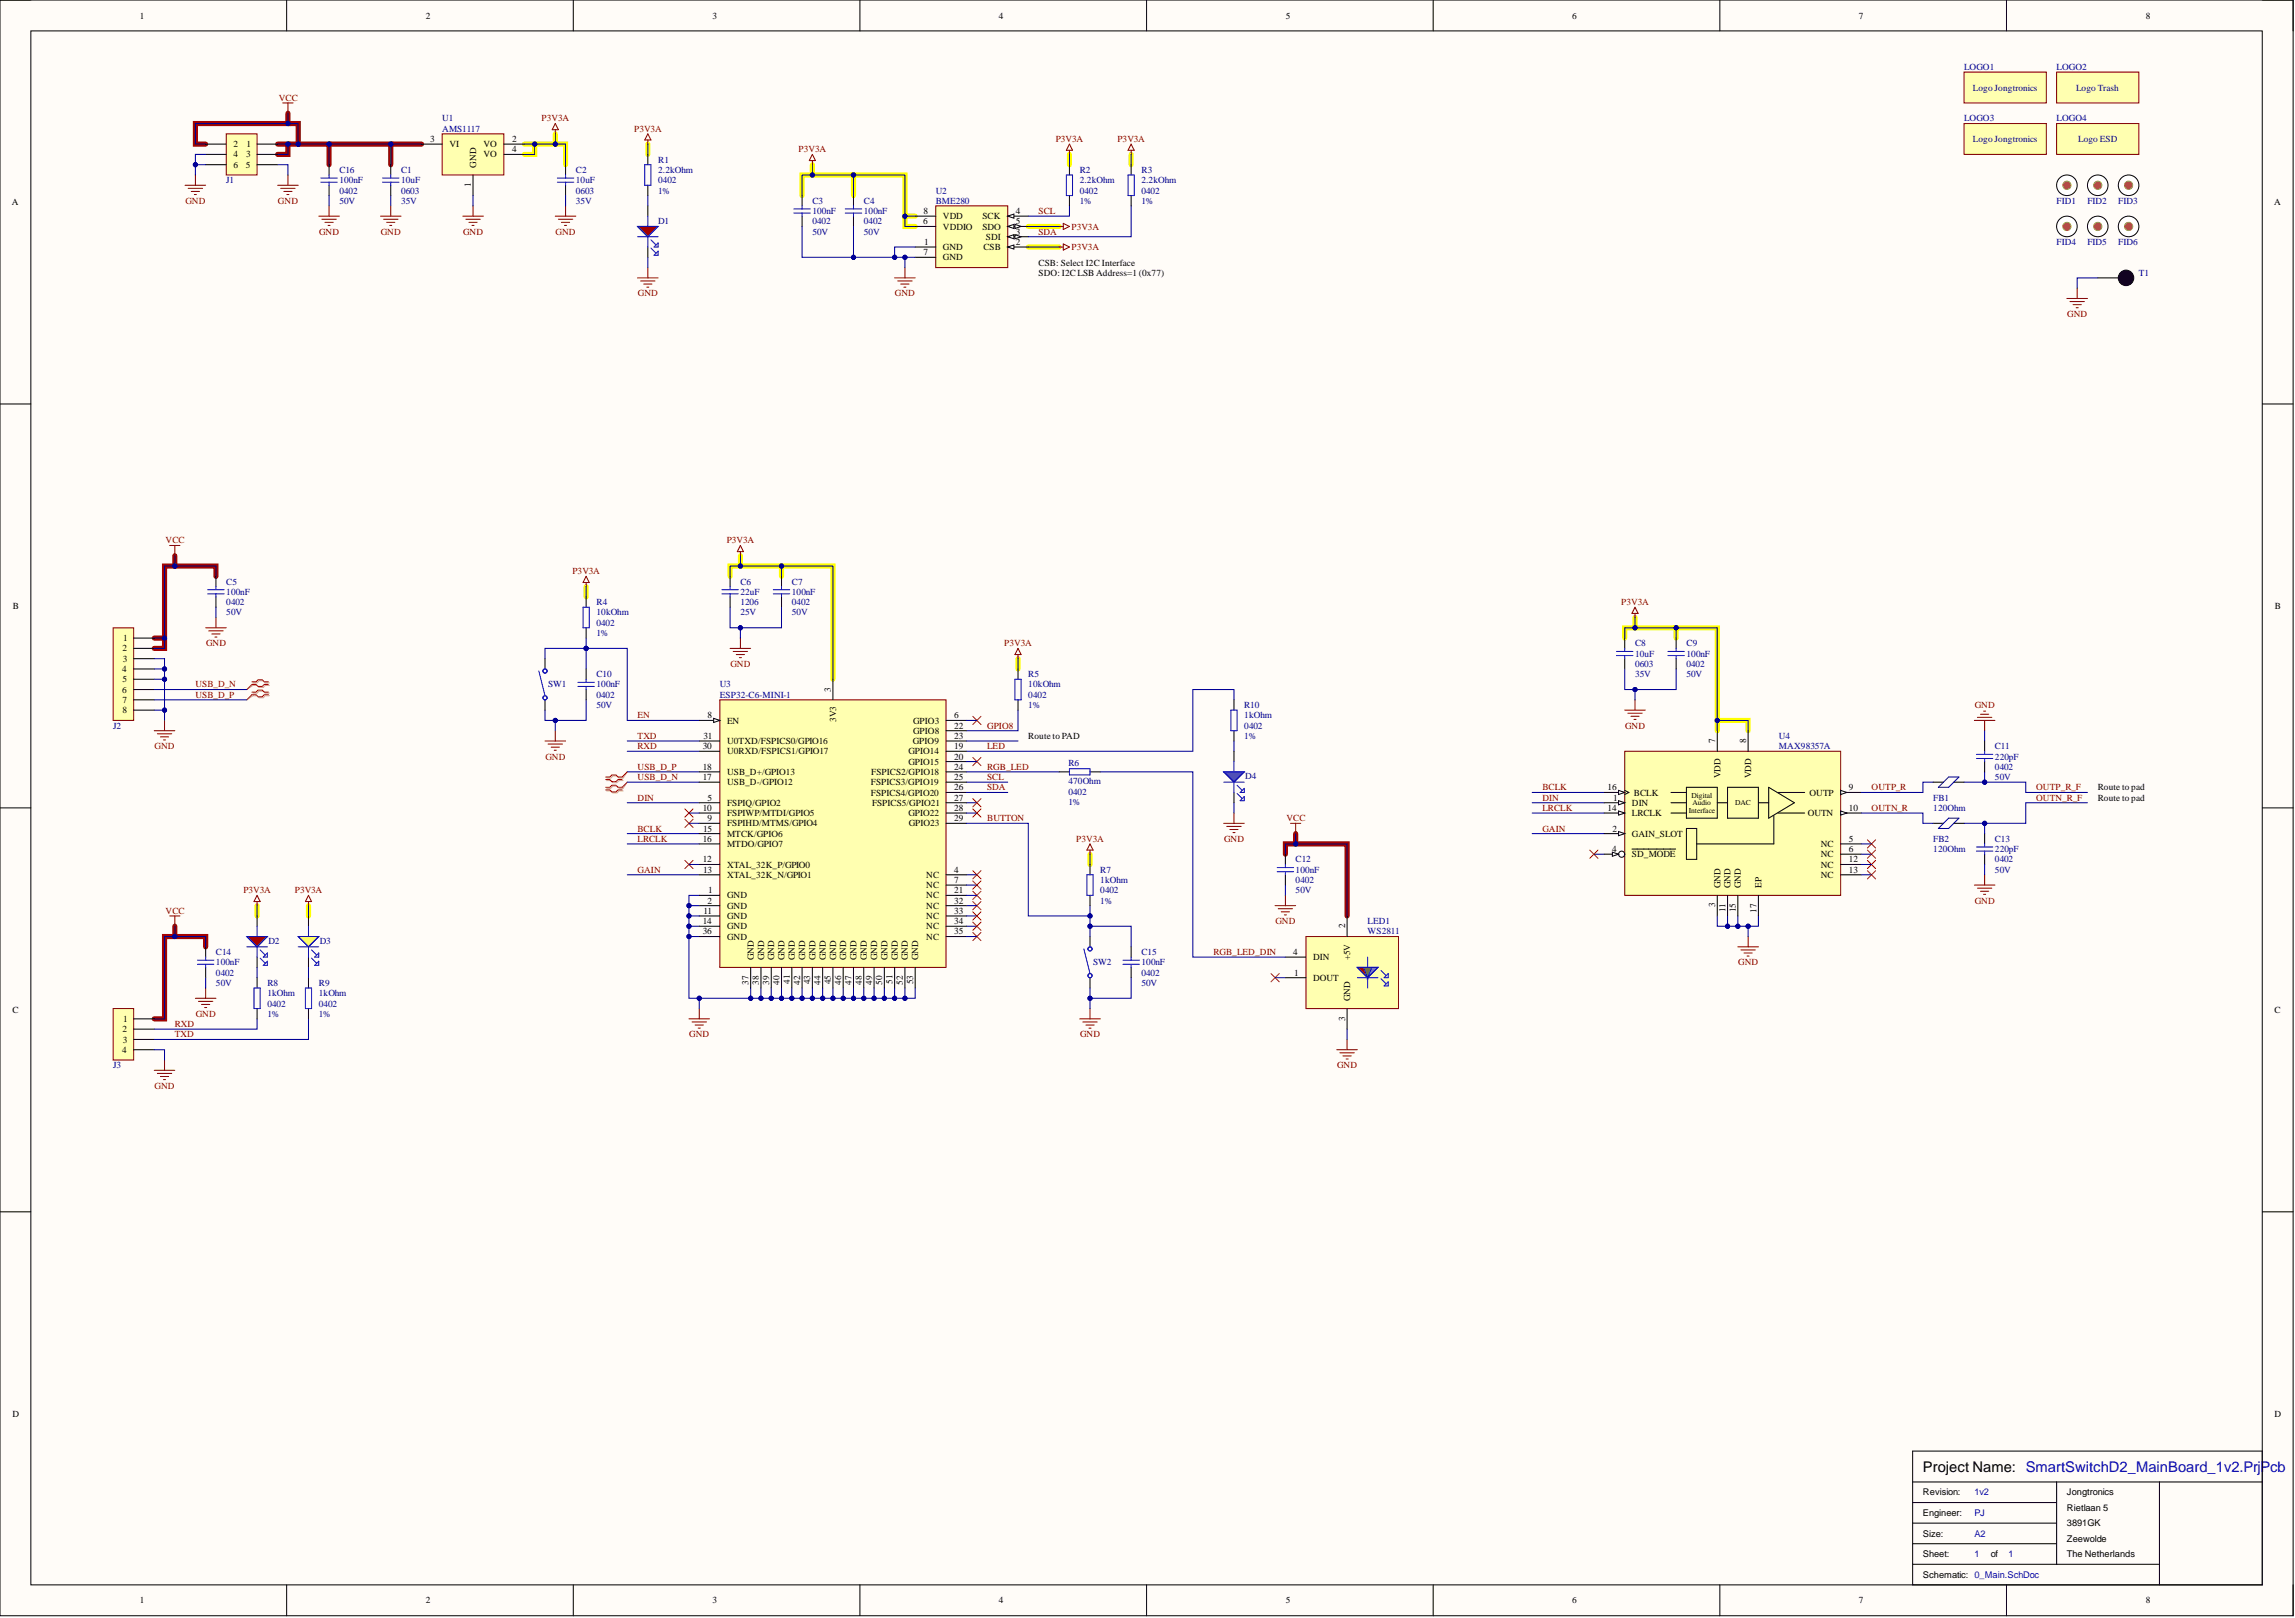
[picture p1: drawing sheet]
<svg xmlns="http://www.w3.org/2000/svg" width="566mm" height="399mm" viewBox="0 0 566 399" stroke-linecap="round" stroke-linejoin="round" font-family="sans-serif">
<defs><g id="words">
<text font-size="3.6" x="474.4" y="362.9">Project Name: SmartSwitchD2_MainBoard_1v2.PrjPcb</text>
<g font-size="2.3">
<text x="34.5" y="4.6">1</text>
<text x="105" y="4.6">2</text>
<text x="175.8" y="4.6">3</text>
<text x="246.4" y="4.6">4</text>
<text x="317.2" y="4.6">5</text>
<text x="387.9" y="4.6">6</text>
<text x="458.6" y="4.6">7</text>
<text x="529.4" y="4.6">8</text>
<text x="106.1" y="35">3</text>
<text x="126.3" y="35">2</text>
<text x="57.6" y="36.3">2</text>
<text x="57.6" y="38.8">4</text>
<text x="57.6" y="41.4">6</text>
<text x="60.6" y="41.4">5</text>
<text x="60.7" y="38.8">3</text>
<text x="60.8" y="36.3">1</text>
<text x="110.9" y="36.3">VI</text>
<text x="117.5" y="41.4" transform="rotate(-90 117.5 41.4)">GND</text>
<text x="119.3" y="36.3">VO</text>
<text x="119.3" y="38.8">VO</text>
<text x="126.3" y="37.6">4</text>
<text x="116.2" y="46" transform="rotate(-90 116.2 46)">1</text>
<text x="3" y="50.6">A</text>
<text x="227.8" y="52.8">8</text>
<text x="250.7" y="52.8">4</text>
<text x="561.1" y="50.6">A</text>
<text x="227.7" y="55.3">6</text>
<text x="232.6" y="56.6">VDDIO</text>
<text x="232.6" y="54.1">VDD</text>
<text x="242.4" y="54.1">SCK</text>
<text x="242.4" y="56.6">SDO</text>
<text x="243.2" y="59.1">SDI</text>
<text x="250.7" y="57.9">3</text>
<text x="250.7" y="55.3">5</text>
<text x="227.8" y="62.9">7</text>
<text x="228" y="60.4">1</text>
<text x="232.6" y="61.7">GND</text>
<text x="232.6" y="64.2">GND</text>
<text x="242.6" y="61.7">CSB</text>
<text x="250.7" y="60.4">2</text>
<text x="256.2" y="65.5">CSB: Select I2C Interface</text>
<text x="256.2" y="68">SDO: I2C LSB Address=1 (0x77)</text>
<text x="3.1" y="150.2">B</text>
<text x="561.3" y="150.2">B</text>
<text x="30.2" y="160.6">2</text>
<text x="30.4" y="158.1">1</text>
<text x="30.1" y="165.7">4</text>
<text x="30.3" y="163.2">3</text>
<text x="30.1" y="170.8">6</text>
<text x="30.2" y="168.3">5</text>
<text x="30.2" y="173.3">7</text>
<text x="205" y="170.5" transform="rotate(-90 205 170.5)">3</text>
<text x="30.2" y="175.9">8</text>
<text x="174.5" y="177.1">8</text>
<text x="179.4" y="178.4">EN</text>
<text x="206.3" y="178.1" transform="rotate(-90 206.3 178.1)">3V3</text>
<text x="225.3" y="178.4">GPIO3</text>
<text x="235.4" y="177.1">6</text>
<text x="235.4" y="179.7">22</text>
<text x="173.4" y="184.8">30</text>
<text x="173.5" y="182.2">31</text>
<text x="179.4" y="183.5">U0TXD/FSPICS0/GPIO16</text>
<text x="225.2" y="183.5">GPIO9</text>
<text x="225.3" y="181">GPIO8</text>
<text x="235.4" y="184.8">19</text>
<text x="235.4" y="182.2">23</text>
<text x="253.7" y="182.2">Route to PAD</text>
<text x="423.2" y="183.2" transform="rotate(-90 423.2 183.2)">7</text>
<text x="430.8" y="183.2" transform="rotate(-90 430.8 183.2)">8</text>
<text x="173.4" y="189.8">18</text>
<text x="179.4" y="191.1">USB_D+/GPIO13</text>
<text x="179.4" y="186">U0RXD/FSPICS1/GPIO17</text>
<text x="215" y="191.1">FSPICS2/GPIO18</text>
<text x="224.1" y="186">GPIO14</text>
<text x="224.1" y="188.6">GPIO15</text>
<text x="235.4" y="187.3">20</text>
<text x="235.4" y="189.8">24</text>
<text x="424.4" y="191.9" transform="rotate(-90 424.4 191.9)">VDD</text>
<text x="432" y="191.9" transform="rotate(-90 432 191.9)">VDD</text>
<text x="173.4" y="192.4">17</text>
<text x="174.5" y="197.4">5</text>
<text x="179.4" y="193.6">USB_D-/GPIO12</text>
<text x="214.9" y="193.6">FSPICS3/GPIO19</text>
<text x="214.9" y="196.2">FSPICS4/GPIO20</text>
<text x="235.4" y="192.4">25</text>
<text x="235.4" y="194.9">26</text>
<text x="235.4" y="197.4">27</text>
<text x="396.6" y="194.9">16</text>
<text x="398" y="197.4">1</text>
<text x="403.1" y="196.2">BCLK</text>
<text x="446.4" y="196.2">OUTP</text>
<text x="456.1" y="194.9">9</text>
<text x="517.5" y="194.9">Route to pad</text>
<text x="517.5" y="197.4">Route to pad</text>
<text x="173.4" y="200">10</text>
<text x="174.5" y="202.5">9</text>
<text x="179.4" y="198.7">FSPIQ/GPIO2</text>
<text x="179.4" y="203.8">FSPIHD/MTMS/GPIO4</text>
<text x="179.4" y="201.3">FSPIWP/MTDI/GPIO5</text>
<text x="215.1" y="198.7">FSPICS5/GPIO21</text>
<text x="224.1" y="201.3">GPIO22</text>
<text x="224.2" y="203.8">GPIO23</text>
<text x="235.4" y="200">28</text>
<text x="235.4" y="202.5">29</text>
<text x="396.6" y="200">14</text>
<text x="402.6" y="198.7">DIN</text>
<text x="402.6" y="201.3">LRCLK</text>
<text x="446" y="201.3">OUTN</text>
<text x="456.1" y="200">10</text>
<text x="173.4" y="207.6">16</text>
<text x="173.4" y="205.1">15</text>
<text x="179.4" y="206.3">MTCK/GPIO6</text>
<text x="179.4" y="208.9">MTDO/GPIO7</text>
<text x="397.8" y="205.1">2</text>
<text x="402.6" y="206.3">GAIN_SLOT</text>
<text x="449.2" y="208.9">NC</text>
<text x="456.1" y="207.6">5</text>
<text x="173.4" y="212.7">12</text>
<text x="173.4" y="215.2">13</text>
<text x="179.4" y="213.9">XTAL_32K_P/GPIO0</text>
<text x="235.4" y="215.2">4</text>
<text x="397.7" y="210.1">4</text>
<text x="402.6" y="211.4">SD_MODE</text>
<text x="449.2" y="211.4">NC</text>
<text x="449.2" y="213.9">NC</text>
<text x="456.1" y="210.1">6</text>
<text x="456.1" y="212.7">12</text>
<text x="456.1" y="215.2">13</text>
<text x="174.7" y="220.3">1</text>
<text x="179.4" y="221.6">GND</text>
<text x="179.4" y="216.5">XTAL_32K_N/GPIO1</text>
<text x="228.5" y="216.5">NC</text>
<text x="228.5" y="219">NC</text>
<text x="228.5" y="221.6">NC</text>
<text x="235.4" y="217.7">7</text>
<text x="235.4" y="220.3">21</text>
<text x="424.4" y="219" transform="rotate(-90 424.4 219)">GND</text>
<text x="427" y="219" transform="rotate(-90 427 219)">GND</text>
<text x="429.5" y="219" transform="rotate(-90 429.5 219)">GND</text>
<text x="434.6" y="219" transform="rotate(-90 434.6 219)">EP</text>
<text x="449.2" y="216.5">NC</text>
<text x="173.4" y="227.9">14</text>
<text x="173.5" y="225.4">11</text>
<text x="174.5" y="222.8">2</text>
<text x="179.4" y="224.1">GND</text>
<text x="179.4" y="226.6">GND</text>
<text x="228.5" y="224.1">NC</text>
<text x="228.5" y="226.6">NC</text>
<text x="235.4" y="222.8">32</text>
<text x="235.4" y="225.4">33</text>
<text x="235.4" y="227.9">34</text>
<text x="423.2" y="223.8" transform="rotate(-90 423.2 223.8)">3</text>
<text x="425.7" y="224.9" transform="rotate(-90 425.7 224.9)">11</text>
<text x="428.2" y="224.9" transform="rotate(-90 428.2 224.9)">15</text>
<text x="433.3" y="225" transform="rotate(-90 433.3 225)">17</text>
<text x="173.4" y="230.4">36</text>
<text x="179.4" y="229.2">GND</text>
<text x="179.4" y="231.7">GND</text>
<text x="228.5" y="229.2">NC</text>
<text x="228.5" y="231.7">NC</text>
<text x="235.4" y="230.4">35</text>
<text x="331.8" y="228.9" transform="rotate(-90 331.8 228.9)">2</text>
<text x="186" y="236.8" transform="rotate(-90 186 236.8)">GND</text>
<text x="188.5" y="236.8" transform="rotate(-90 188.5 236.8)">GND</text>
<text x="191" y="236.8" transform="rotate(-90 191 236.8)">GND</text>
<text x="193.6" y="236.8" transform="rotate(-90 193.6 236.8)">GND</text>
<text x="196.1" y="236.8" transform="rotate(-90 196.1 236.8)">GND</text>
<text x="198.6" y="236.8" transform="rotate(-90 198.6 236.8)">GND</text>
<text x="201.2" y="236.8" transform="rotate(-90 201.2 236.8)">GND</text>
<text x="203.7" y="236.8" transform="rotate(-90 203.7 236.8)">GND</text>
<text x="206.3" y="236.8" transform="rotate(-90 206.3 236.8)">GND</text>
<text x="208.8" y="236.8" transform="rotate(-90 208.8 236.8)">GND</text>
<text x="211.3" y="236.8" transform="rotate(-90 211.3 236.8)">GND</text>
<text x="213.9" y="236.8" transform="rotate(-90 213.9 236.8)">GND</text>
<text x="216.4" y="236.8" transform="rotate(-90 216.4 236.8)">GND</text>
<text x="218.9" y="236.8" transform="rotate(-90 218.9 236.8)">GND</text>
<text x="221.5" y="236.8" transform="rotate(-90 221.5 236.8)">GND</text>
<text x="224" y="236.8" transform="rotate(-90 224 236.8)">GND</text>
<text x="226.6" y="236.8" transform="rotate(-90 226.6 236.8)">GND</text>
<text x="319.1" y="235.5">4</text>
<text x="324" y="236.8">DIN</text>
<text x="333.1" y="236.8" transform="rotate(-90 333.1 236.8)">+5V</text>
<text x="184.7" y="242.8" transform="rotate(-90 184.7 242.8)">37</text>
<text x="187.2" y="242.8" transform="rotate(-90 187.2 242.8)">38</text>
<text x="189.8" y="242.8" transform="rotate(-90 189.8 242.8)">39</text>
<text x="192.3" y="242.8" transform="rotate(-90 192.3 242.8)">40</text>
<text x="194.8" y="242.6" transform="rotate(-90 194.8 242.6)">41</text>
<text x="197.4" y="242.8" transform="rotate(-90 197.4 242.8)">42</text>
<text x="199.9" y="242.7" transform="rotate(-90 199.9 242.7)">43</text>
<text x="202.5" y="242.8" transform="rotate(-90 202.5 242.8)">44</text>
<text x="205" y="242.7" transform="rotate(-90 205 242.7)">45</text>
<text x="207.5" y="242.8" transform="rotate(-90 207.5 242.8)">46</text>
<text x="210.1" y="242.8" transform="rotate(-90 210.1 242.8)">47</text>
<text x="212.6" y="242.8" transform="rotate(-90 212.6 242.8)">48</text>
<text x="215.1" y="242.8" transform="rotate(-90 215.1 242.8)">49</text>
<text x="217.7" y="242.8" transform="rotate(-90 217.7 242.8)">50</text>
<text x="220.2" y="242.6" transform="rotate(-90 220.2 242.6)">51</text>
<text x="222.7" y="242.8" transform="rotate(-90 222.7 242.8)">52</text>
<text x="225.3" y="242.7" transform="rotate(-90 225.3 242.7)">53</text>
<text x="319.3" y="240.6">1</text>
<text x="324" y="241.9">DOUT</text>
<text x="3" y="249.8">C</text>
<text x="331.8" y="251.7" transform="rotate(-90 331.8 251.7)">3</text>
<text x="333.1" y="246.9" transform="rotate(-90 333.1 246.9)">GND</text>
<text x="561.2" y="249.8">C</text>
<text x="30.2" y="254.5">2</text>
<text x="30.3" y="257.1">3</text>
<text x="30.4" y="252">1</text>
<text x="30.1" y="259.6">4</text>
<text x="3" y="349.4">D</text>
<text x="561.2" y="349.4">D</text>
<text x="474.4" y="368.7">Revision:</text>
<text x="509.9" y="368.7">Jongtronics</text>
<text x="474.4" y="373.8">Engineer:</text>
<text x="509.9" y="372.6">Rietlaan 5</text>
<text x="509.9" y="376.4">3891GK</text>
<text x="474.4" y="378.9">Size:</text>
<text x="474.4" y="384">Sheet:</text>
<text x="491.2" y="384">of</text>
<text x="509.9" y="384">The Netherlands</text>
<text x="509.9" y="380.2">Zeewolde</text>
<text x="474.4" y="389">Schematic: 0_Main.SchDoc</text>
<text x="34.5" y="395.4">1</text>
<text x="105" y="395.4">2</text>
<text x="175.8" y="395.4">3</text>
<text x="246.4" y="395.4">4</text>
<text x="317.2" y="395.4">5</text>
<text x="387.9" y="395.4">6</text>
<text x="458.6" y="395.4">7</text>
<text x="529.4" y="395.4">8</text>
</g>
<g font-size="2.3" fill="#000080">
<text x="484.6" y="17.3">LOGO1</text>
<text x="507.4" y="17.3">LOGO2</text>
<text x="486.8" y="22.3">Logo Jongtronics</text>
<text x="512.2" y="22.3">Logo Trash</text>
<text x="109.1" y="30">U1</text>
<text x="484.6" y="30">LOGO3</text>
<text x="507.4" y="30">LOGO4</text>
<text x="109.1" y="32.5">AMS1117</text>
<text x="486.8" y="35">Logo Jongtronics</text>
<text x="512.7" y="35">Logo ESD</text>
<text x="162.4" y="40.1">R1</text>
<text x="55.8" y="45.2">J1</text>
<text x="83.7" y="45.2">100nF</text>
<text x="83.7" y="47.7">0402</text>
<text x="83.7" y="42.6">C16</text>
<text x="98.9" y="45.2">10uF</text>
<text x="98.9" y="47.7">0603</text>
<text x="98.9" y="42.6">C1</text>
<text x="142.1" y="45.2">10uF</text>
<text x="142.1" y="47.7">0603</text>
<text x="142.1" y="42.6">C2</text>
<text x="162.4" y="42.6">2.2kOhm</text>
<text x="162.4" y="45.2">0402</text>
<text x="162.4" y="47.7">1%</text>
<text x="230.9" y="47.7">U2</text>
<text x="266.4" y="45.2">2.2kOhm</text>
<text x="266.4" y="47.7">0402</text>
<text x="266.4" y="42.6">R2</text>
<text x="281.6" y="45.2">2.2kOhm</text>
<text x="281.6" y="47.7">0402</text>
<text x="281.6" y="42.6">R3</text>
<text x="83.7" y="50.3">50V</text>
<text x="98.9" y="50.3">35V</text>
<text x="142.1" y="50.3">35V</text>
<text x="200.4" y="52.8">100nF</text>
<text x="200.4" y="50.3">C3</text>
<text x="213.1" y="52.8">100nF</text>
<text x="213.1" y="50.3">C4</text>
<text x="230.9" y="50.3">BME280</text>
<text x="266.4" y="50.3">1%</text>
<text x="281.6" y="50.3">1%</text>
<text x="507.4" y="50.3">FID1</text>
<text x="515" y="50.3">FID2</text>
<text x="522.6" y="50.3">FID3</text>
<text x="162.4" y="55.3">D1</text>
<text x="200.4" y="55.3">0402</text>
<text x="200.4" y="57.9">50V</text>
<text x="213.1" y="55.3">0402</text>
<text x="213.1" y="57.9">50V</text>
<text x="507.4" y="60.4">FID4</text>
<text x="515" y="60.4">FID5</text>
<text x="522.6" y="60.4">FID6</text>
<text x="527.7" y="68">T1</text>
<text x="55.8" y="146.7">100nF</text>
<text x="55.8" y="149.2">0402</text>
<text x="55.8" y="144.2">C5</text>
<text x="147.1" y="149.2">R4</text>
<text x="182.7" y="146.7">22uF</text>
<text x="182.7" y="149.2">1206</text>
<text x="182.7" y="144.2">C6</text>
<text x="195.3" y="146.7">100nF</text>
<text x="195.3" y="149.2">0402</text>
<text x="195.3" y="144.2">C7</text>
<text x="55.8" y="151.8">50V</text>
<text x="147.1" y="151.8">10kOhm</text>
<text x="147.1" y="154.3">0402</text>
<text x="182.7" y="151.8">25V</text>
<text x="195.3" y="151.8">50V</text>
<text x="147.1" y="156.8">1%</text>
<text x="403.4" y="161.9">10uF</text>
<text x="403.4" y="159.4">C8</text>
<text x="416.1" y="161.9">100nF</text>
<text x="416.1" y="159.4">C9</text>
<text x="147.1" y="167">C10</text>
<text x="253.7" y="167">R5</text>
<text x="403.4" y="164.5">0603</text>
<text x="403.4" y="167">35V</text>
<text x="416.1" y="164.5">0402</text>
<text x="416.1" y="167">50V</text>
<text x="135.2" y="169.5">SW1</text>
<text x="147.1" y="169.5">100nF</text>
<text x="147.1" y="172.1">0402</text>
<text x="177.6" y="172.1">ESP32-C6-MINI-1</text>
<text x="177.6" y="169.5">U3</text>
<text x="253.7" y="169.5">10kOhm</text>
<text x="253.7" y="172.1">0402</text>
<text x="27.9" y="179.7">J2</text>
<text x="147.1" y="174.6">50V</text>
<text x="253.7" y="174.6">1%</text>
<text x="307" y="177.1">1kOhm</text>
<text x="307" y="179.7">0402</text>
<text x="307" y="174.6">R10</text>
<text x="307" y="182.2">1%</text>
<text x="438.9" y="184.8">MAX98357A</text>
<text x="438.9" y="182.2">U4</text>
<text x="492.2" y="184.8">C11</text>
<text x="263.6" y="188.8">R6</text>
<text x="492.2" y="187.3">220pF</text>
<text x="492.2" y="189.8">0402</text>
<text x="263.6" y="193.4">470Ohm</text>
<text x="263.6" y="195.9">0402</text>
<text x="307.2" y="192.1">D4</text>
<text x="477" y="197.4">FB1</text>
<text x="492.2" y="192.4">50V</text>
<text x="263.6" y="198.5">1%</text>
<text x="477" y="200">120Ohm</text>
<text x="477" y="207.6">FB2</text>
<text x="492.2" y="207.6">C13</text>
<text x="271.5" y="215.2">R7</text>
<text x="319.7" y="215.2">100nF</text>
<text x="319.7" y="212.7">C12</text>
<text x="477" y="210.1">120Ohm</text>
<text x="492.2" y="210.1">220pF</text>
<text x="492.2" y="212.7">0402</text>
<text x="492.2" y="215.2">50V</text>
<text x="271.5" y="217.7">1kOhm</text>
<text x="271.5" y="220.3">0402</text>
<text x="319.7" y="217.7">0402</text>
<text x="319.7" y="220.3">50V</text>
<text x="271.5" y="222.8">1%</text>
<text x="337.4" y="227.9">LED1</text>
<text x="66.2" y="232.7">D2</text>
<text x="78.9" y="232.7">D3</text>
<text x="337.4" y="230.4">WS2811</text>
<text x="53.3" y="238.1">100nF</text>
<text x="53.3" y="235.5">C14</text>
<text x="269.7" y="238.1">SW2</text>
<text x="281.6" y="238.1">100nF</text>
<text x="281.6" y="235.5">C15</text>
<text x="53.3" y="240.6">0402</text>
<text x="53.3" y="243.1">50V</text>
<text x="66" y="245.7">1kOhm</text>
<text x="66" y="243.1">R8</text>
<text x="78.6" y="245.7">1kOhm</text>
<text x="78.6" y="243.1">R9</text>
<text x="281.6" y="240.6">0402</text>
<text x="281.6" y="243.1">50V</text>
<text x="66" y="248.2">0402</text>
<text x="66" y="250.7">1%</text>
<text x="78.6" y="248.2">0402</text>
<text x="78.6" y="250.7">1%</text>
<text x="27.9" y="263.4">J3</text>
</g>
<g font-size="2.3" fill="#800000">
<text x="68.8" y="24.9">VCC</text>
<text x="133.6" y="30">P3V3A</text>
<text x="156.4" y="32.5">P3V3A</text>
<text x="260.5" y="35">P3V3A</text>
<text x="275.7" y="35">P3V3A</text>
<text x="197" y="37.6">P3V3A</text>
<text x="45.8" y="50.3">GND</text>
<text x="68.6" y="50.3">GND</text>
<text x="256.2" y="52.8">SCL</text>
<text x="78.7" y="57.9">GND</text>
<text x="94" y="57.9">GND</text>
<text x="114.2" y="57.9">GND</text>
<text x="137.1" y="57.9">GND</text>
<text x="256.2" y="57.9">SDA</text>
<text x="264.4" y="56.6">P3V3A</text>
<text x="264.4" y="61.7">P3V3A</text>
<text x="157.4" y="73.1">GND</text>
<text x="220.8" y="73.1">GND</text>
<text x="510" y="78.2">GND</text>
<text x="40.8" y="134">VCC</text>
<text x="179.3" y="134">P3V3A</text>
<text x="141.2" y="141.6">P3V3A</text>
<text x="400" y="149.2">P3V3A</text>
<text x="50.8" y="159.4">GND</text>
<text x="247.8" y="159.4">P3V3A</text>
<text x="180.2" y="164.5">GND</text>
<text x="48.2" y="169.5">USB_D_N</text>
<text x="48.2" y="172.1">USB_D_P</text>
<text x="157.3" y="177.1">EN</text>
<text x="243.5" y="179.7">GPIO8</text>
<text x="400.9" y="179.7">GND</text>
<text x="487.2" y="174.6">GND</text>
<text x="38.1" y="184.8">GND</text>
<text x="157.3" y="184.8">RXD</text>
<text x="157.3" y="182.2">TXD</text>
<text x="243.5" y="184.8">LED</text>
<text x="134.5" y="187.3">GND</text>
<text x="157.3" y="189.8">USB_D_P</text>
<text x="243.5" y="189.8">RGB_LED</text>
<text x="157.3" y="192.4">USB_D_N</text>
<text x="157.3" y="197.4">DIN</text>
<text x="243.5" y="192.4">SCL</text>
<text x="243.5" y="194.9">SDA</text>
<text x="380.5" y="197.4">DIN</text>
<text x="380.5" y="194.9">BCLK</text>
<text x="461.7" y="194.9">OUTP_R</text>
<text x="502.3" y="194.9">OUTP_R_F</text>
<text x="502.3" y="197.4">OUTN_R_F</text>
<text x="243.5" y="202.5">BUTTON</text>
<text x="317.4" y="202.5">VCC</text>
<text x="380.5" y="200">LRCLK</text>
<text x="461.7" y="200">OUTN_R</text>
<text x="157.3" y="207.6">LRCLK</text>
<text x="157.3" y="205.1">BCLK</text>
<text x="265.5" y="207.6">P3V3A</text>
<text x="302" y="207.6">GND</text>
<text x="380.5" y="205.1">GAIN</text>
<text x="157.3" y="215.2">GAIN</text>
<text x="60" y="220.3">P3V3A</text>
<text x="72.7" y="220.3">P3V3A</text>
<text x="40.8" y="225.4">VCC</text>
<text x="314.7" y="227.9">GND</text>
<text x="487.2" y="222.8">GND</text>
<text x="299.4" y="235.5">RGB_LED_DIN</text>
<text x="428.8" y="238.1">GND</text>
<text x="48.3" y="250.7">GND</text>
<text x="43.1" y="253.3">RXD</text>
<text x="43.1" y="255.8">TXD</text>
<text x="170.1" y="255.8">GND</text>
<text x="266.5" y="255.8">GND</text>
<text x="329.9" y="263.4">GND</text>
<text x="38.1" y="268.5">GND</text>
</g>
<g font-size="2.3" fill="#00f">
<text x="487.1" y="368.7">1v2</text>
<text x="487.1" y="373.8">PJ</text>
<text x="487.1" y="378.9">A2</text>
<text x="487.1" y="384">1</text>
<text x="495.6" y="384">1</text>
</g>
<g font-size="1.9">
<text x="417.3" y="196.7">Digital</text>
<text x="416.7" y="200.5">Interface</text>
<text x="417.6" y="198.5">Audio</text>
<text x="428.1" y="198.5">DAC</text>
</g>
</g></defs>
<path d="M0 0h565.7v398.4h-565.7z" fill-rule="evenodd" fill="#fffcf8"/>
<path d="M0 0h565.7v398.4h-565.7z" fill="none" stroke="#000" stroke-width=".25"/>
<path d="M7.6 7.6h550.5v383.2h-550.5z" fill-rule="evenodd" fill="#fffcf8"/>
<g fill="none" stroke="#000" stroke-width=".25">
<path d="M0 0h7.6M7.6 7.6h550.5v383.2h-550.5zM70.7 0v7.6M141.4 0v7.6M212.2 0v7.6M282.9 0v7.6M353.6 0v7.6M424.3 0v7.6M495 0v7.6M558.1 0h7.6v7.6M0 99.6h7.6M558.1 99.6h7.6"/>
<path d="M0 199.2h7.6M558.1 199.2h7.6M0 298.8h7.6M558.1 298.8h7.6M471.9 357.8h86.2v33h-86.2zM471.9 365.4h86.2M471.9 370.5h35.5M471.9 375.6h35.5M507.4 365.4v20.3M532.8 365.4v25.4M70.7 390.8v7.6M141.4 390.8v7.6"/>
<path d="M212.2 390.8v7.6M282.9 390.8v7.6M353.6 390.8v7.6M424.3 390.8v7.6M471.9 380.7h35.5M471.9 385.7h60.9M495 390.8v7.6M565.7 390.8v7.6"/>
</g>
<g fill="none" stroke="#ff0" stroke-width="1.3">
<path d="M129.4 35.5h10.1v5.1M131.9 35.5v2.6h-2.5M137 33v2.5M159.8 35.5v2.6M263.8 38.1v2.5M279.1 38.1v2.5M200.4 40.6v2.6M210.6 48.2v-5h12.7v10.1h2.5M210.6 43.2h-12.7v5M223.3 53.3v2.5h2.5M253.7 55.8h7.6M253.7 60.9h7.6"/>
<path d="M182.7 137v2.6M192.8 139.6h-12.7v2.5M144.6 144.7v2.5M192.8 142.1v-2.5h12.7v27.9M403.4 152.3v2.5M413.5 154.8h-12.7v2.5M413.5 157.3v-2.5h10.2v25.4M251.2 162.4v2.6M423.7 177.7h7.6v2.5M268.9 210.6v2.6M63.4 223.3v2.6M76.1 223.3v2.6"/>
</g>
<g fill="none" stroke="#980000" stroke-width="1.3">
<path d="M68.5 35.5h2.5v2.6h-2.5M71 35.5h10.2v5.1M71 27.9v2.6h-22.8v5h2.5M71 30.5h2.6v5M81.2 35.5h15.2v5.1M96.4 35.5h7.6M43.1 137v2.6M38.1 157.3h2.5M53.3 142.1v-2.5h-12.7v20.3h-2.5M317.1 210.6v-2.5h15.2v17.8M319.7 205.6v2.5M43.1 228.4v2.5"/>
<path d="M50.7 233.5v-2.6h-10.1v20.3h-2.5"/>
</g>
<path d="M507.4 30.5h20.3v7.6h-20.3z" fill-rule="evenodd" fill="#ffffb0"/>
<path d="M507.4 30.5h20.3v7.6h-20.3z" fill="none" stroke="#800000" stroke-width=".25"/>
<path d="M507.4 17.8h20.3v7.6h-20.3z" fill-rule="evenodd" fill="#ffffb0"/>
<path d="M507.4 17.8h20.3v7.6h-20.3z" fill="none" stroke="#800000" stroke-width=".25"/>
<circle cx="509.9" cy="45.7" r="2.54" fill="#fff"/>
<circle cx="509.9" cy="45.7" r="2.54" fill="none" stroke="#000" stroke-width=".25"/>
<circle cx="509.9" cy="45.7" r="1.02" fill="#c39800"/>
<circle cx="509.9" cy="45.7" r="1.02" fill="none" stroke="#c39800" stroke-width=".25"/>
<circle cx="517.5" cy="45.7" r="2.54" fill="#fff"/>
<circle cx="517.5" cy="45.7" r="2.54" fill="none" stroke="#000" stroke-width=".25"/>
<circle cx="517.5" cy="45.7" r="1.02" fill="#c39800"/>
<circle cx="517.5" cy="45.7" r="1.02" fill="none" stroke="#c39800" stroke-width=".25"/>
<circle cx="525.2" cy="45.7" r="2.54" fill="#fff"/>
<circle cx="525.2" cy="45.7" r="2.54" fill="none" stroke="#000" stroke-width=".25"/>
<circle cx="525.2" cy="45.7" r="1.02" fill="#c39800"/>
<circle cx="525.2" cy="45.7" r="1.02" fill="none" stroke="#c39800" stroke-width=".25"/>
<circle cx="509.9" cy="55.8" r="2.54" fill="#fff"/>
<circle cx="509.9" cy="55.8" r="2.54" fill="none" stroke="#000" stroke-width=".25"/>
<circle cx="509.9" cy="55.8" r="1.02" fill="#c39800"/>
<circle cx="509.9" cy="55.8" r="1.02" fill="none" stroke="#c39800" stroke-width=".25"/>
<circle cx="517.5" cy="55.8" r="2.54" fill="#fff"/>
<circle cx="517.5" cy="55.8" r="2.54" fill="none" stroke="#000" stroke-width=".25"/>
<circle cx="517.5" cy="55.8" r="1.02" fill="#c39800"/>
<circle cx="517.5" cy="55.8" r="1.02" fill="none" stroke="#c39800" stroke-width=".25"/>
<circle cx="525.2" cy="55.8" r="2.54" fill="#fff"/>
<circle cx="525.2" cy="55.8" r="2.54" fill="none" stroke="#000" stroke-width=".25"/>
<circle cx="525.2" cy="55.8" r="1.02" fill="#c39800"/>
<circle cx="525.2" cy="55.8" r="1.02" fill="none" stroke="#c39800" stroke-width=".25"/>
<g fill="none" stroke="#000" stroke-width=".25">
<path d="M517.5 68.5h5.1"/>
<circle cx="524.5" cy="68.5" r="1.9"/>
</g>
<circle cx="524.5" cy="68.5" r="1.9" fill="#000"/>
<path d="M509.9 73.6h5.1M510.7 74.4h3.5M511.5 75.1h2M512.2 75.9h.5M512.5 71.1v2.5" fill="none" stroke="#800000" stroke-width=".25"/>
<path d="M322.2 230.9h22.8v17.8h-22.8z" fill-rule="evenodd" fill="#ffffb0"/>
<path d="M322.2 230.9h22.8v17.8h-22.8z" fill="none" stroke="#800000" stroke-width=".25"/>
<path d="M334.9 238.6h5.1l-2.6 2.5z" fill="#0f0"/>
<path d="M334.9 238.6h5.1l-2.6 2.5z" fill="none" stroke="#00f" stroke-width=".25"/>
<path d="M338.4 238.6h1.6l-2.6 2.5z" fill="#0ff"/>
<path d="M338.4 238.6h1.6l-2.6 2.5z" fill="none" stroke="#00f" stroke-width=".25"/>
<path d="M334.9 238.6h1.5l1 2.5z" fill="#f00"/>
<g fill="none" stroke="#00f" stroke-width=".25">
<path d="M267.4 234l1.5 6.1M334.9 238.6h1.5l1 2.5zM334.9 238.6h5.1l-2.6 2.5zM337.4 236v2.6M340.7 239.3l1.3 1.3M334.9 241.1h5.1M337.4 241.1v2.5M340.7 241.3l1.3 1.3M342.5 240.1v1h-1zM342.5 242.1v1h-1z"/>
<circle cx="268.9" cy="234" r=".51"/>
<circle cx="268.9" cy="240.6" r=".51"/>
</g>
<path d="M268.9 230.9v2.6M317.1 236h5.1M332.3 225.9v5M268.9 241.1v2.5M317.1 241.1h5.1M332.3 248.7v5.1" fill="none" stroke="#000" stroke-width=".25"/>
<path d="M400.8 185.3h53.3v35.5h-53.3z" fill-rule="evenodd" fill="#ffffb0"/>
<path d="M400.8 185.3h53.3v35.5h-53.3z" fill="none" stroke="#800000" stroke-width=".25"/>
<path d="M395.8 210.6h5" fill="none" stroke="#000" stroke-width=".25"/>
<circle cx="400.1" cy="210.6" r=".76" fill="#f8fcff"/>
<circle cx="400.1" cy="210.6" r=".76" fill="none" stroke="#000" stroke-width=".25"/>
<path d="M397.8 210.1l1.5 .5-1.5 .6z" fill="#f8fcff"/>
<path d="M423.7 180.2v5.1M431.3 180.2v5.1M454.1 195.4h5.1M397.8 210.1l1.5 .5-1.5 .6zM402.6 209.4h10.8" fill="none" stroke="#000" stroke-width=".25"/>
<path d="M454.1 194.9l1.5 .5-1.5 .5z" fill="#f8fcff"/>
<path d="M395.8 198h5M454.1 194.9l1.5 .5-1.5 .5z" fill="none" stroke="#000" stroke-width=".25"/>
<path d="M399.3 197.4l1.5 .6-1.5 .5z" fill="#f8fcff"/>
<path d="M399.3 197.4l1.5 .6-1.5 .5zM395.8 205.6h5" fill="none" stroke="#000" stroke-width=".25"/>
<path d="M399.3 205.1l1.5 .5-1.5 .5z" fill="#f8fcff"/>
<path d="M399.3 205.1l1.5 .5-1.5 .5zM454.1 200.5h5.1" fill="none" stroke="#000" stroke-width=".25"/>
<path d="M454.1 200l1.5 .5-1.5 .5z" fill="#f8fcff"/>
<path d="M395.8 195.4h5M454.1 200l1.5 .5-1.5 .5z" fill="none" stroke="#000" stroke-width=".25"/>
<path d="M399.3 194.9l1.5 .5-1.5 .5z" fill="#f8fcff"/>
<path d="M399.3 194.9l1.5 .5-1.5 .5zM400.8 194.9l1.1 .5-1.1 .5M395.8 200.5h5M423.7 220.8v5.1M426.2 220.8v5.1M428.7 220.8v5.1M433.8 220.8v5.1" fill="none" stroke="#000" stroke-width=".25"/>
<path d="M399.3 200l1.5 .5-1.5 .5z" fill="#f8fcff"/>
<g fill="none" stroke="#000" stroke-width=".25">
<path d="M399.3 200l1.5 .5-1.5 .5zM412.3 198h3.8M412.3 195.4h3.8M416.1 194.1h7.6v7.7h-7.6zM423.7 198h2.5M426.2 194.1h7.6v7.7h-7.6zM433.8 198h2.6M436.4 194.1l6.3 3.9-6.3 3.8zM438.6 195.4h6.6M412.3 200.5h3.8M416.1 204.3h2.5v7.6h-2.5zM437.6 201.1v7h-19"/>
<path d="M438.6 200.5h6.6M454.1 208.1h5.1M454.1 210.6h5.1M454.1 213.2h5.1M454.1 215.7h5.1"/>
</g>
<path d="M69.8 25.4h2.5M71 25.4v2.5" fill="none" stroke="#800000" stroke-width=".25"/>
<path d="M109.1 33h15.2v10.2h-15.2z" fill-rule="evenodd" fill="#ffffb0"/>
<g fill="none" stroke="#800000" stroke-width=".25">
<path d="M109.1 33h15.2v10.2h-15.2zM137 30.5l.8 1.5h-1.6zM137 32v1M93.9 53.3h5M94.6 54.1h3.6M95.4 54.8h2M96.2 55.6h.5M96.4 50.8v2.5M114.2 53.3h5M114.9 54.1h3.6M115.7 54.8h2M116.4 55.6h.6"/>
<path d="M116.7 50.8v2.5M137 53.3h5.1M137.8 54.1h3.5M138.5 54.8h2M139.3 55.6h.5M139.5 50.8v2.5M157.3 68.5h5.1M158.1 69.3h3.5M158.8 70.1h2M159.6 70.8h.5M159.8 66v2.5"/>
</g>
<path d="M104 35.5h5.1M124.3 35.5h5.1M124.3 38.1h5.1M96.4 40.6v2.6M96.4 45.7v2.5M116.7 43.2v5M139.5 40.6v2.6M139.5 45.7v2.5" fill="none" stroke="#000" stroke-width=".25"/>
<path d="M94.4 43.9h4M94.4 44.9h4M96.4 43.2v.7M96.4 44.9v.8M137.5 43.9h4.1M137.5 44.9h4.1M139.5 43.2v.7M139.5 44.9v.8" fill="none" stroke="#00f" stroke-width=".25"/>
<path d="M230.9 50.8h17.7v15.2h-17.7z" fill-rule="evenodd" fill="#ffffb0"/>
<path d="M230.9 50.8h17.7v15.2h-17.7z" fill="none" stroke="#800000" stroke-width=".25"/>
<path d="M225.8 60.9h5.1M248.6 60.9h5.1" fill="none" stroke="#000" stroke-width=".25"/>
<path d="M248.6 60.9l1.5-.5v1z" fill="#f8fcff"/>
<path d="M248.6 58.4h5.1M248.6 60.9l1.5-.5v1z" fill="none" stroke="#000" stroke-width=".25"/>
<path d="M248.6 58.4l1.5-.5v1z" fill="#f8fcff"/>
<path d="M248.6 58.4l1.5-.5v1z" fill="none" stroke="#000" stroke-width=".25"/>
<path d="M250.4 57.9l1.5 .5-1.5 .5z" fill="#f8fcff"/>
<path d="M248.6 53.3h5.1M250.4 57.9l1.5 .5-1.5 .5z" fill="none" stroke="#000" stroke-width=".25"/>
<path d="M248.6 53.3l1.5-.5v1z" fill="#f8fcff"/>
<path d="M248.6 53.3l1.5-.5v1zM248.6 55.8h5.1" fill="none" stroke="#000" stroke-width=".25"/>
<path d="M248.6 55.8l1.5-.5v1z" fill="#f8fcff"/>
<path d="M248.6 55.8l1.5-.5v1z" fill="none" stroke="#000" stroke-width=".25"/>
<path d="M250.4 55.3l1.5 .5-1.5 .5z" fill="#f8fcff"/>
<path d="M197.9 48.2v2.6M197.9 53.3v2.5M210.6 48.2v2.6M210.6 53.3v2.5M225.8 55.8h5.1M225.8 53.3h5.1M250.4 55.3l1.5 .5-1.5 .5zM225.8 63.5h5.1" fill="none" stroke="#000" stroke-width=".25"/>
<path d="M195.9 51.5h4M195.9 52.5h4M197.9 50.8v.7M197.9 52.5v.8M208.5 51.5h4.1M208.5 52.5h4.1M210.6 50.8v.7M210.6 52.5v.8" fill="none" stroke="#00f" stroke-width=".25"/>
<path d="M200.4 38.1l.8 1.5h-1.5zM200.4 39.6v1M220.7 68.5h5.1M221.5 69.3h3.5M222.2 70.1h2.1M223 70.8h.5M223.3 66v2.5" fill="none" stroke="#800000" stroke-width=".25"/>
<path d="M177.6 172.6h55.8v66h-55.8z" fill-rule="evenodd" fill="#ffffb0"/>
<path d="M177.6 172.6h55.8v66h-55.8z" fill="none" stroke="#800000" stroke-width=".25"/>
<g fill="none" stroke="#000" stroke-width=".25">
<path d="M172.5 177.7h5.1M205.5 167.5v5.1M233.4 177.7h5.1M172.5 198h5.1M233.4 215.7h5.1M233.4 218.3h5.1M172.5 220.8h5.1M172.5 223.3h5.1M172.5 225.9h5.1M172.5 228.4h5.1M172.5 230.9h5.1M185.2 238.6v5"/>
<path d="M187.7 238.6v5M190.3 238.6v5M192.8 238.6v5M195.3 238.6v5M197.9 238.6v5M200.4 238.6v5M203 238.6v5M205.5 238.6v5M208 238.6v5M210.6 238.6v5M213.1 238.6v5M215.6 238.6v5"/>
<path d="M218.2 238.6v5M220.7 238.6v5M223.3 238.6v5M225.8 238.6v5"/>
</g>
<path d="M176.1 177.1l1.5 .6-1.5 .5z" fill="#f8fcff"/>
<g fill="none" stroke="#000" stroke-width=".25">
<path d="M53.3 142.1v2.6M53.3 147.2v2.5M400.8 157.3v2.6M413.5 157.3v2.6M176.1 177.1l1.5 .6-1.5 .5zM400.8 162.4v2.6M413.5 162.4v2.6M172.5 192.9h5.1M172.5 190.3h5.1M172.5 185.3h5.1M172.5 182.7h5.1M233.4 192.9h5.1"/>
<path d="M233.4 190.3h5.1M233.4 185.3h5.1M233.4 187.8h5.1M233.4 180.2h5.1M233.4 182.7h5.1M233.4 195.4h5.1M233.4 198h5.1M477 192.9h2.5M482 192.9h2.6M489.6 182.7v2.6M489.6 187.8v2.5M172.5 203h5.1"/>
<path d="M172.5 200.5h5.1M172.5 213.2h5.1M172.5 215.7h5.1M172.5 205.6h5.1M172.5 208.1h5.1M233.4 203h5.1M233.4 200.5h5.1M477 203h2.5M482 203h2.6M489.6 205.6v2.5M489.6 210.6v2.6M50.7 233.5v2.5"/>
<path d="M50.7 238.6v2.5M233.4 220.8h5.1M233.4 223.3h5.1M233.4 225.9h5.1M233.4 228.4h5.1M233.4 230.9h5.1M63.4 241.1v2.5M63.4 248.7v2.5M76.1 241.1v2.5M76.1 248.7v2.5"/>
</g>
<g fill="none" stroke="#800000" stroke-width=".25">
<path d="M159.8 33l.8 1.5h-1.5zM159.8 34.5v1M41.9 134.5h2.5M43.1 134.5v2.5M50.7 154.8h5.1M51.5 155.6h3.6M52.3 156.3h2M53 157.1h.5M53.3 152.3v2.5M403.4 151.3v1M403.4 149.7l.7 1.6h-1.5zM40.6 177.7v2.5"/>
<path d="M400.8 175.1h5.1M401.6 175.9h3.6M402.4 176.6h2M403.1 177.4h.5M403.4 172.6v2.5M487.1 177.7h5.1M487.9 176.9h3.5M488.6 176.1h2.1M489.4 175.4h.5M489.6 177.7v2.5M38.1 180.2h5M38.8 181h3.6"/>
<path d="M39.6 181.7h2M40.3 182.5h.5M487.1 218.3h5.1M487.9 219h3.5M488.6 219.8h2.1M489.6 215.7v2.6M41.9 225.9h2.5M43.1 225.9v2.5M428.7 233.5h5.1M429.5 234.2h3.6M430.3 235h2M431 235.8h.5"/>
<path d="M431.3 230.9v2.6M489.4 220.5h.5M170 251.2h5.1M170.7 252h3.6M171.5 252.8h2M172.3 253.5h.5M172.5 248.7v2.5M38.1 263.9h5M38.8 264.7h3.6M39.6 265.5h2M40.3 266.2h.5M40.6 261.4v2.5"/>
</g>
<g fill="none" stroke="#f00" stroke-width=".25">
<path d="M62.2 168.1h1l.5-.5h1l.5 .5h1M62.2 170.7h1l.5-.5h1l.5 .5h1M66.2 168.8h-1l-.5 .5h-1l-.5-.5h-1l-1.3 1.2M66.2 171.3h-1l-.5 .5h-1l-.5-.5h-1l-1.3 1.3M149.4 194.8h1l.6 .5h1l.5-.5h1M149.4 192.2h1l.6 .6h1l.5-.6h1M154.8 192.9l-1.3 1.2h-1l-.5-.5h-1l-.6 .5h-1M154.8 190.3l-1.3 1.3h-1l-.5-.5h-1l-.6 .5h-1M240 214.7l2 2M240 217.2l2 2.1M240 219.8l2 2M242 214.7l-2 2"/>
<path d="M242 217.2l-2 2.1M242 219.8l-2 2M460.7 207.1l2 2M460.7 209.6l2 2.1M460.7 212.2l2 2M460.7 214.7l2 2M462.7 207.1l-2 2M462.7 209.6l-2 2.1M462.7 212.2l-2 2M462.7 214.7l-2 2M240 222.3l2 2M240 224.9l2 2"/>
<path d="M240 227.4l2 2M240 229.9l2 2.1M242 222.3l-2 2M242 224.9l-2 2M242 227.4l-2 2M242 229.9l-2 2.1"/>
</g>
<path d="M480.8 191.6h2.5l-2.5 2.5h-2.6zM480.8 201.8h2.5l-2.5 2.5h-2.6z" fill="none" stroke="#11037f" stroke-width=".25"/>
<g fill="none" stroke="#00f" stroke-width=".25">
<path d="M51.2 145.4h4.1M51.2 146.4h4.1M53.3 144.7v.7M53.3 146.4v.8M400.8 159.9v.7M413.5 159.9v.7M398.8 160.6h4.1M398.8 161.7h4.1M400.8 161.7v.7M411.5 160.6h4.1M411.5 161.7h4.1M413.5 161.7v.7"/>
<path d="M487.6 187h4.1M487.6 186h4.1M489.6 185.3v.7M489.6 187v.8M487.6 208.9h4.1M487.6 209.9h4.1M489.6 208.1v.8M489.6 209.9v.7M48.7 236.8h4.1M48.7 237.8h4.1M50.7 236v.8M50.7 237.8v.8"/>
<path d="M62.7 243.6h1.5v5.1h-1.5zM75.3 243.6h1.6v5.1h-1.6z"/>
</g>
<path d="M62.4 168.4h1l.5-.5h1l.6 .5h1M62.4 170.9h1l.5-.5h1l.6 .5h1M66.5 169h-1l-.6 .5h-1l-.5-.5h-1l-1.5 1M66.5 171.6h-1l-.6 .5h-1l-.5-.5h-1l-1.5 1M149.7 195h1l.5 .5h1l.5-.5h1M149.7 192.5h1l.5 .5h1l.5-.5h1M154.8 192.9l-1.1 1.5h-1l-.5-.5h-1l-.5 .5h-1M154.8 190.3l-1.1 1.6h-1l-.5-.5h-1l-.5 .5h-1" fill="none" stroke="#d0a19e" stroke-width=".25"/>
<path d="M60.9 230.9h5.1l-2.6 2.6z" fill="#f00"/>
<path d="M60.9 230.9h5.1l-2.6 2.6zM60.9 233.5h5.1M63.4 228.4v2.5M63.4 233.5v2.5M64.2 234.2l1.3 1.3M64.2 236.3l1.3 1.2M66 235v1h-1.1zM66 237v1.1h-1.1z" fill="none" stroke="#00f" stroke-width=".25"/>
<path d="M63.4 225.9v2.5M63.4 236v2.6" fill="none" stroke="#000" stroke-width=".25"/>
<path d="M73.6 230.9h5l-2.5 2.6z" fill="#ffef5e"/>
<g fill="none" stroke="#00f" stroke-width=".25">
<path d="M263.1 43.2h1.5v5h-1.5zM278.3 43.2h1.5v5h-1.5zM143.8 149.7h1.6v5.1h-1.6zM178.1 145.4h4.1M178.1 146.4h4.1M180.1 144.7v.7M180.1 146.4v.8M190.8 145.4h4M190.8 146.4h4M192.8 144.7v.7M192.8 146.4v.8M132.9 165.5l1.6 6.1"/>
<path d="M142.6 168.3h4M142.6 169.3h4M144.6 167.5v.8M144.6 169.3v.7M250.4 167.5h1.5v5.1h-1.5zM263.8 189.6h5.1v1.5h-5.1zM315.1 213.9h4.1M315.1 215h4.1M317.1 213.2v.7M317.1 215v.7M73.6 230.9h5l-2.5 2.6zM73.6 233.5h5"/>
<path d="M76.1 228.4v2.5M76.1 233.5v2.5M76.9 234.2l1.2 1.3M76.9 236.3l1.2 1.2M78.6 235v1h-1zM78.6 237v1.1h-1zM277 236.8h4.1M277 237.8h4.1M279.1 236v.8M279.1 237.8v.8"/>
<circle cx="134.5" cy="172.1" r=".51"/>
<circle cx="134.5" cy="165.5" r=".51"/>
</g>
<g fill="none" stroke="#000" stroke-width=".25">
<path d="M263.8 40.6v2.6M263.8 48.2v2.6M279.1 40.6v2.6M279.1 48.2v2.6M144.6 147.2v2.5M144.6 154.8v2.5M180.1 142.1v2.6M180.1 147.2v2.5M192.8 142.1v2.6M192.8 147.2v2.5M134.5 162.4v2.6M134.5 172.6v2.5"/>
<path d="M144.6 165v2.5M144.6 170v2.6M251.2 165v2.5M251.2 172.6v2.5M261.3 190.3h2.5M268.9 190.3h2.6M317.1 210.6v2.6M317.1 215.7v2.6M76.1 225.9v2.5M76.1 236v2.6M279.1 233.5v2.5M279.1 238.6v2.5"/>
</g>
<g fill="none" stroke="#800000" stroke-width=".25">
<path d="M263.8 35.5l.8 1.6h-1.5zM263.8 37.1v1M279.1 35.5l.7 1.6h-1.5zM279.1 37.1v1M261.3 55.8h1M262.3 55.1l1.5 .7-1.5 .8zM261.3 60.9h1M262.3 60.2l1.5 .7-1.5 .8zM182.7 136v1M182.7 134.5l.7 1.5h-1.5zM144.6 142.1l.8 1.5h-1.6zM144.6 143.6v1.1"/>
<path d="M180.1 159.9h5.1M182.7 157.3v2.6M251.2 159.9l.7 1.5h-1.5zM180.9 160.6h3.5M181.6 161.4h2.1M182.4 162.2h.5M251.2 161.4v1M134.5 182.7h5M135.2 183.5h3.6M136 184.3h2M136.7 185h.6M137 180.2v2.5"/>
<path d="M268.9 209.6v1M268.9 208.1l.8 1.5h-1.5zM318.4 203h2.5M319.7 203v2.6M63.4 220.8l.8 1.5h-1.5zM63.4 222.3v1M76.1 220.8l.8 1.5h-1.6zM76.1 222.3v1M314.6 223.3h5.1M315.3 224.1h3.6M316.1 224.9h2M316.9 225.6h.5"/>
<path d="M317.1 220.8v2.5M48.2 246.2h5.1M49 246.9h3.5M49.7 247.7h2.1M50.5 248.5h.5M50.7 243.6v2.6M266.4 251.2h5.1M267.1 252h3.6M267.9 252.8h2M268.7 253.5h.5M268.9 248.7v2.5M329.8 258.9h5.1"/>
<path d="M330.6 259.6h3.5M332.3 256.3v2.6M331.3 260.4h2.1M332.1 261.1h.5"/>
</g>
<g fill="none" stroke="#f00" stroke-width=".25">
<path d="M240 176.6l2 2.1M242 176.6l-2 2.1M169 199.5l2 2M171 199.5l-2 2M240 186.8l2 2M240 196.9l2 2.1M240 199.5l2 2M242 186.8l-2 2M242 196.9l-2 2.1M242 199.5l-2 2M169 202l2 2M169 212.2l2 2"/>
<path d="M171 202l-2 2M171 212.2l-2 2M313.6 240.1l2 2M315.6 240.1l-2 2"/>
</g>
<path d="M27.9 154.8h5.1v22.9h-5.1z" fill-rule="evenodd" fill="#ffffb0"/>
<path d="M27.9 154.8h5.1v22.9h-5.1z" fill="none" stroke="#800000" stroke-width=".25"/>
<path d="M33 157.3h5.1M33 159.9h5.1M33 162.4h5.1M33 165h5.1M33 167.5h5.1M33 170h5.1M33 172.6h5.1M33 175.1h5.1" fill="none" stroke="#000" stroke-width=".25"/>
<path d="M484.6 17.8h20.3v7.6h-20.3z" fill-rule="evenodd" fill="#ffffb0"/>
<path d="M484.6 17.8h20.3v7.6h-20.3z" fill="none" stroke="#800000" stroke-width=".25"/>
<path d="M484.6 30.5h20.3v7.6h-20.3z" fill-rule="evenodd" fill="#ffffb0"/>
<path d="M484.6 30.5h20.3v7.6h-20.3z" fill="none" stroke="#800000" stroke-width=".25"/>
<path d="M392.2 209.6l2 2.1M394.2 209.6l-2 2.1" fill="none" stroke="#f00" stroke-width=".25"/>
<path d="M55.8 33h7.6v10.2h-7.6z" fill-rule="evenodd" fill="#ffffb0"/>
<path d="M55.8 33h7.6v10.2h-7.6z" fill="none" stroke="#800000" stroke-width=".25"/>
<path d="M50.7 35.5h5.1M50.7 38.1h5.1M63.4 35.5h5.1M63.4 38.1h5.1M50.7 40.6h5.1M63.4 40.6h5.1" fill="none" stroke="#000" stroke-width=".25"/>
<path d="M157.3 55.8h5.1l-2.6 2.6z" fill="#f00"/>
<path d="M157.3 55.8h5.1l-2.6 2.6zM157.3 58.4h5.1M159.8 53.3v2.5M159.8 58.4v2.5M160.6 59.1l1.3 1.3M162.4 59.9v1h-1zM160.6 61.2l1.3 1.2M162.4 61.9v1h-1z" fill="none" stroke="#00f" stroke-width=".25"/>
<path d="M159.8 50.8v2.5M159.8 60.9v2.6" fill="none" stroke="#000" stroke-width=".25"/>
<path d="M45.7 45.7h5M46.4 46.4h3.6M47.2 47.2h2M47.9 48h.6M48.2 43.2v2.5M68.5 45.7h5.1M69.3 46.4h3.5M70 47.2h2.1M70.8 48h.5M71 43.2v2.5" fill="none" stroke="#800000" stroke-width=".25"/>
<path d="M27.9 248.7h5.1v12.7h-5.1z" fill-rule="evenodd" fill="#ffffb0"/>
<path d="M78.6 53.3h5.1M79.4 54.1h3.6M80.2 54.8h2M80.9 55.6h.5M81.2 50.8v2.5M301.9 203h5.1M302.7 203.8h3.5M303.4 204.6h2.1M304.2 205.3h.5M304.4 200.5v2.5M27.9 248.7h5.1v12.7h-5.1z" fill="none" stroke="#800000" stroke-width=".25"/>
<path d="M81.2 40.6v2.6M81.2 45.7v2.5M304.4 172.6v2.5M304.4 180.2v2.5M33 251.2h5.1M33 253.8h5.1M33 256.3h5.1M33 258.9h5.1" fill="none" stroke="#000" stroke-width=".25"/>
<path d="M79.2 43.9h4M79.2 44.9h4M81.2 43.2v.7M81.2 44.9v.8M303.7 175.1h1.5v5.1h-1.5z" fill="none" stroke="#00f" stroke-width=".25"/>
<path d="M131.9 35.5v2.6h-2.5M517.5 68.5h-5v2.6" fill="none" stroke="#000080" stroke-width=".25"/>
<circle cx="131.9" cy="35.5" r=".51" fill="#000080"/>
<g fill="none" stroke="#000080" stroke-width=".25">
<path d="M137 33v2.5M96.4 48.2v2.6M116.7 48.2v2.6M139.5 48.2v2.6"/>
<circle cx="131.9" cy="35.5" r=".51"/>
</g>
<circle cx="137" cy="35.5" r=".51" fill="#000080"/>
<g fill="none" stroke="#000080" stroke-width=".25">
<path d="M210.6 48.2v-5h12.7v10.1h2.5M159.8 63.5v2.5"/>
<circle cx="137" cy="35.5" r=".51"/>
</g>
<circle cx="223.3" cy="53.3" r=".51" fill="#000080"/>
<circle cx="223.3" cy="53.3" r=".51" fill="none" stroke="#000080" stroke-width=".25"/>
<circle cx="210.6" cy="43.2" r=".51" fill="#000080"/>
<g fill="none" stroke="#000080" stroke-width=".25">
<path d="M225.8 60.9h-5.1v2.6"/>
<circle cx="210.6" cy="43.2" r=".51"/>
</g>
<circle cx="220.7" cy="63.5" r=".51" fill="#000080"/>
<g fill="none" stroke="#000080" stroke-width=".25">
<path d="M223.3 63.5v2.5"/>
<circle cx="220.7" cy="63.5" r=".51"/>
</g>
<circle cx="223.3" cy="63.5" r=".51" fill="#000080"/>
<g fill="none" stroke="#000080" stroke-width=".25">
<path d="M210.6 55.8v7.7"/>
<circle cx="223.3" cy="63.5" r=".51"/>
</g>
<circle cx="210.6" cy="63.5" r=".51" fill="#000080"/>
<g fill="none" stroke="#000080" stroke-width=".25">
<path d="M200.4 40.6v2.6"/>
<circle cx="210.6" cy="63.5" r=".51"/>
</g>
<circle cx="200.4" cy="43.2" r=".51" fill="#000080"/>
<g fill="none" stroke="#000080" stroke-width=".25">
<path d="M431.3 228.4v2.5"/>
<circle cx="200.4" cy="43.2" r=".51"/>
</g>
<circle cx="431.3" cy="228.4" r=".51" fill="#000080"/>
<g fill="none" stroke="#000080" stroke-width=".25">
<path d="M403.4 170v2.6M489.6 180.2v2.5M459.2 208.1h2.5M459.2 210.6h2.5M459.2 213.2h2.5M459.2 215.7h2.5M489.6 213.2v2.5"/>
<circle cx="431.3" cy="228.4" r=".51"/>
</g>
<circle cx="403.4" cy="170" r=".51" fill="#000080"/>
<g fill="none" stroke="#000080" stroke-width=".25">
<path d="M423.7 177.7h7.6v2.5"/>
<circle cx="403.4" cy="170" r=".51"/>
</g>
<circle cx="423.7" cy="177.7" r=".51" fill="#000080"/>
<g fill="none" stroke="#000080" stroke-width=".25">
<path d="M403.4 152.3v2.5"/>
<circle cx="423.7" cy="177.7" r=".51"/>
</g>
<circle cx="403.4" cy="154.8" r=".51" fill="#000080"/>
<g fill="none" stroke="#000080" stroke-width=".25">
<path d="M190.3 243.6v2.6h-2.6"/>
<circle cx="403.4" cy="154.8" r=".51"/>
</g>
<circle cx="187.7" cy="246.2" r=".51" fill="#000080"/>
<circle cx="187.7" cy="246.2" r=".51" fill="none" stroke="#000080" stroke-width=".25"/>
<circle cx="190.3" cy="246.2" r=".51" fill="#000080"/>
<g fill="none" stroke="#000080" stroke-width=".25">
<path d="M192.8 243.6v2.6h-2.5"/>
<circle cx="190.3" cy="246.2" r=".51"/>
</g>
<circle cx="190.3" cy="246.2" r=".51" fill="#000080"/>
<circle cx="190.3" cy="246.2" r=".51" fill="none" stroke="#000080" stroke-width=".25"/>
<circle cx="192.8" cy="246.2" r=".51" fill="#000080"/>
<g fill="none" stroke="#000080" stroke-width=".25">
<path d="M195.3 243.6v2.6h-2.5"/>
<circle cx="192.8" cy="246.2" r=".51"/>
</g>
<circle cx="192.8" cy="246.2" r=".51" fill="#000080"/>
<circle cx="192.8" cy="246.2" r=".51" fill="none" stroke="#000080" stroke-width=".25"/>
<circle cx="195.3" cy="246.2" r=".51" fill="#000080"/>
<g fill="none" stroke="#000080" stroke-width=".25">
<path d="M197.9 243.6v2.6h-2.6"/>
<circle cx="195.3" cy="246.2" r=".51"/>
</g>
<circle cx="195.3" cy="246.2" r=".51" fill="#000080"/>
<circle cx="195.3" cy="246.2" r=".51" fill="none" stroke="#000080" stroke-width=".25"/>
<circle cx="197.9" cy="246.2" r=".51" fill="#000080"/>
<g fill="none" stroke="#000080" stroke-width=".25">
<path d="M200.4 243.6v2.6h-2.5"/>
<circle cx="197.9" cy="246.2" r=".51"/>
</g>
<circle cx="197.9" cy="246.2" r=".51" fill="#000080"/>
<circle cx="197.9" cy="246.2" r=".51" fill="none" stroke="#000080" stroke-width=".25"/>
<circle cx="200.4" cy="246.2" r=".51" fill="#000080"/>
<g fill="none" stroke="#000080" stroke-width=".25">
<path d="M203 243.6v2.6h-2.6"/>
<circle cx="200.4" cy="246.2" r=".51"/>
</g>
<circle cx="200.4" cy="246.2" r=".51" fill="#000080"/>
<circle cx="200.4" cy="246.2" r=".51" fill="none" stroke="#000080" stroke-width=".25"/>
<circle cx="203" cy="246.2" r=".51" fill="#000080"/>
<g fill="none" stroke="#000080" stroke-width=".25">
<path d="M205.5 243.6v2.6h-2.5"/>
<circle cx="203" cy="246.2" r=".51"/>
</g>
<circle cx="203" cy="246.2" r=".51" fill="#000080"/>
<circle cx="203" cy="246.2" r=".51" fill="none" stroke="#000080" stroke-width=".25"/>
<circle cx="205.5" cy="246.2" r=".51" fill="#000080"/>
<g fill="none" stroke="#000080" stroke-width=".25">
<path d="M208 243.6v2.6h-2.5"/>
<circle cx="205.5" cy="246.2" r=".51"/>
</g>
<circle cx="205.5" cy="246.2" r=".51" fill="#000080"/>
<circle cx="205.5" cy="246.2" r=".51" fill="none" stroke="#000080" stroke-width=".25"/>
<circle cx="208" cy="246.2" r=".51" fill="#000080"/>
<g fill="none" stroke="#000080" stroke-width=".25">
<path d="M210.6 243.6v2.6h-2.6"/>
<circle cx="208" cy="246.2" r=".51"/>
</g>
<circle cx="208" cy="246.2" r=".51" fill="#000080"/>
<circle cx="208" cy="246.2" r=".51" fill="none" stroke="#000080" stroke-width=".25"/>
<circle cx="210.6" cy="246.2" r=".51" fill="#000080"/>
<g fill="none" stroke="#000080" stroke-width=".25">
<path d="M213.1 243.6v2.6h-2.5"/>
<circle cx="210.6" cy="246.2" r=".51"/>
</g>
<circle cx="210.6" cy="246.2" r=".51" fill="#000080"/>
<circle cx="210.6" cy="246.2" r=".51" fill="none" stroke="#000080" stroke-width=".25"/>
<circle cx="213.1" cy="246.2" r=".51" fill="#000080"/>
<g fill="none" stroke="#000080" stroke-width=".25">
<path d="M215.6 243.6v2.6h-2.5"/>
<circle cx="213.1" cy="246.2" r=".51"/>
</g>
<circle cx="213.1" cy="246.2" r=".51" fill="#000080"/>
<circle cx="213.1" cy="246.2" r=".51" fill="none" stroke="#000080" stroke-width=".25"/>
<circle cx="215.6" cy="246.2" r=".51" fill="#000080"/>
<g fill="none" stroke="#000080" stroke-width=".25">
<path d="M218.2 243.6v2.6h-2.6"/>
<circle cx="215.6" cy="246.2" r=".51"/>
</g>
<circle cx="215.6" cy="246.2" r=".51" fill="#000080"/>
<circle cx="215.6" cy="246.2" r=".51" fill="none" stroke="#000080" stroke-width=".25"/>
<circle cx="218.2" cy="246.2" r=".51" fill="#000080"/>
<g fill="none" stroke="#000080" stroke-width=".25">
<path d="M220.7 243.6v2.6h-2.5"/>
<circle cx="218.2" cy="246.2" r=".51"/>
</g>
<circle cx="218.2" cy="246.2" r=".51" fill="#000080"/>
<circle cx="218.2" cy="246.2" r=".51" fill="none" stroke="#000080" stroke-width=".25"/>
<circle cx="220.7" cy="246.2" r=".51" fill="#000080"/>
<g fill="none" stroke="#000080" stroke-width=".25">
<path d="M223.3 243.6v2.6h-2.6"/>
<circle cx="220.7" cy="246.2" r=".51"/>
</g>
<circle cx="220.7" cy="246.2" r=".51" fill="#000080"/>
<circle cx="220.7" cy="246.2" r=".51" fill="none" stroke="#000080" stroke-width=".25"/>
<circle cx="223.3" cy="246.2" r=".51" fill="#000080"/>
<g fill="none" stroke="#000080" stroke-width=".25">
<path d="M225.8 243.6v2.6h-2.5"/>
<circle cx="223.3" cy="246.2" r=".51"/>
</g>
<circle cx="223.3" cy="246.2" r=".51" fill="#000080"/>
<g fill="none" stroke="#000080" stroke-width=".25">
<path d="M238.5 215.7h2.5M238.5 218.3h2.5M238.5 220.8h2.5M238.5 223.3h2.5M238.5 225.9h2.5M238.5 228.4h2.5M238.5 230.9h2.5M185.2 243.6v2.6h2.5v-2.6"/>
<circle cx="223.3" cy="246.2" r=".51"/>
</g>
<circle cx="187.7" cy="246.2" r=".51" fill="#000080"/>
<circle cx="187.7" cy="246.2" r=".51" fill="none" stroke="#000080" stroke-width=".25"/>
<circle cx="185.2" cy="246.2" r=".51" fill="#000080"/>
<g fill="none" stroke="#000080" stroke-width=".25">
<path d="M172.5 228.4h-2.5v2.5"/>
<circle cx="185.2" cy="246.2" r=".51"/>
</g>
<circle cx="170" cy="228.4" r=".51" fill="#000080"/>
<circle cx="170" cy="228.4" r=".51" fill="none" stroke="#000080" stroke-width=".25"/>
<circle cx="170" cy="230.9" r=".51" fill="#000080"/>
<g fill="none" stroke="#000080" stroke-width=".25">
<path d="M172.5 225.9h-2.5v2.5"/>
<circle cx="170" cy="230.9" r=".51"/>
</g>
<circle cx="170" cy="225.9" r=".51" fill="#000080"/>
<circle cx="170" cy="225.9" r=".51" fill="none" stroke="#000080" stroke-width=".25"/>
<circle cx="170" cy="228.4" r=".51" fill="#000080"/>
<g fill="none" stroke="#000080" stroke-width=".25">
<path d="M172.5 223.3h-2.5v2.6"/>
<circle cx="170" cy="228.4" r=".51"/>
</g>
<circle cx="170" cy="223.3" r=".51" fill="#000080"/>
<circle cx="170" cy="223.3" r=".51" fill="none" stroke="#000080" stroke-width=".25"/>
<circle cx="170" cy="225.9" r=".51" fill="#000080"/>
<g fill="none" stroke="#000080" stroke-width=".25">
<path d="M172.5 220.8h-2.5v2.5"/>
<circle cx="170" cy="225.9" r=".51"/>
</g>
<circle cx="170" cy="223.3" r=".51" fill="#000080"/>
<g fill="none" stroke="#000080" stroke-width=".25">
<path d="M172.5 246.2v2.5"/>
<circle cx="170" cy="223.3" r=".51"/>
</g>
<circle cx="172.5" cy="246.2" r=".51" fill="#000080"/>
<g fill="none" stroke="#000080" stroke-width=".25">
<path d="M38.1 175.1h2.5v2.6M154.8 190.3h17.7M154.8 192.9h17.7M154.8 182.7h17.7M154.8 185.3h17.7"/>
<circle cx="172.5" cy="246.2" r=".51"/>
</g>
<circle cx="40.6" cy="175.1" r=".51" fill="#000080"/>
<g fill="none" stroke="#000080" stroke-width=".25">
<path d="M38.1 167.5h2.5v7.6"/>
<circle cx="40.6" cy="175.1" r=".51"/>
</g>
<circle cx="40.6" cy="167.5" r=".51" fill="#000080"/>
<circle cx="40.6" cy="167.5" r=".51" fill="none" stroke="#000080" stroke-width=".25"/>
<circle cx="40.6" cy="175.1" r=".51" fill="#000080"/>
<g fill="none" stroke="#000080" stroke-width=".25">
<path d="M38.1 165h2.5v2.5"/>
<circle cx="40.6" cy="175.1" r=".51"/>
</g>
<circle cx="40.6" cy="165" r=".51" fill="#000080"/>
<circle cx="40.6" cy="165" r=".51" fill="none" stroke="#000080" stroke-width=".25"/>
<circle cx="40.6" cy="167.5" r=".51" fill="#000080"/>
<g fill="none" stroke="#000080" stroke-width=".25">
<path d="M38.1 162.4h2.5v2.6"/>
<circle cx="40.6" cy="167.5" r=".51"/>
</g>
<circle cx="40.6" cy="165" r=".51" fill="#000080"/>
<g fill="none" stroke="#000080" stroke-width=".25">
<path d="M38.1 170h22.8M38.1 172.6h22.8M489.6 203v2.6"/>
<circle cx="40.6" cy="165" r=".51"/>
</g>
<circle cx="489.6" cy="203" r=".51" fill="#000080"/>
<g fill="none" stroke="#000080" stroke-width=".25">
<path d="M489.6 190.3v2.6"/>
<circle cx="489.6" cy="203" r=".51"/>
</g>
<circle cx="489.6" cy="192.9" r=".51" fill="#000080"/>
<g fill="none" stroke="#000080" stroke-width=".25">
<path d="M426.2 225.9v2.5h2.5"/>
<circle cx="489.6" cy="192.9" r=".51"/>
</g>
<circle cx="428.8" cy="228.4" r=".51" fill="#000080"/>
<circle cx="428.8" cy="228.4" r=".51" fill="none" stroke="#000080" stroke-width=".25"/>
<circle cx="426.2" cy="228.4" r=".51" fill="#000080"/>
<g fill="none" stroke="#000080" stroke-width=".25">
<path d="M423.7 225.9v2.5h2.5"/>
<circle cx="426.2" cy="228.4" r=".51"/>
</g>
<circle cx="426.2" cy="228.4" r=".51" fill="#000080"/>
<g fill="none" stroke="#000080" stroke-width=".25">
<path d="M53.3 142.1v-2.5h-12.7v20.3h-2.5"/>
<circle cx="426.2" cy="228.4" r=".51"/>
</g>
<circle cx="40.6" cy="157.3" r=".51" fill="#000080"/>
<circle cx="40.6" cy="157.3" r=".51" fill="none" stroke="#000080" stroke-width=".25"/>
<circle cx="43.1" cy="139.6" r=".51" fill="#000080"/>
<g fill="none" stroke="#000080" stroke-width=".25">
<path d="M38.1 157.3h2.5"/>
<circle cx="43.1" cy="139.6" r=".51"/>
</g>
<circle cx="40.6" cy="157.3" r=".51" fill="#000080"/>
<g fill="none" stroke="#000080" stroke-width=".25">
<path d="M43.1 137v2.6"/>
<circle cx="40.6" cy="157.3" r=".51"/>
</g>
<circle cx="43.1" cy="139.6" r=".51" fill="#000080"/>
<g fill="none" stroke="#000080" stroke-width=".25">
<path d="M159.8 35.5v2.6M159.8 48.2v2.6M53.3 149.7v2.6M43.1 228.4v2.5"/>
<circle cx="43.1" cy="139.6" r=".51"/>
</g>
<circle cx="43.1" cy="230.9" r=".51" fill="#000080"/>
<g fill="none" stroke="#000080" stroke-width=".25">
<path d="M137 177.7v2.5M63.4 223.3v2.6M63.4 238.6v2.5M76.1 223.3v2.6M76.1 238.6v2.5M50.7 241.1v2.5"/>
<circle cx="43.1" cy="230.9" r=".51"/>
</g>
<circle cx="137" cy="177.7" r=".51" fill="#000080"/>
<g fill="none" stroke="#000080" stroke-width=".25">
<path d="M134.5 162.4v-2.5h10.1v5.1"/>
<circle cx="137" cy="177.7" r=".51"/>
</g>
<circle cx="144.6" cy="159.9" r=".51" fill="#000080"/>
<g fill="none" stroke="#000080" stroke-width=".25">
<path d="M144.6 157.3v2.6"/>
<circle cx="144.6" cy="159.9" r=".51"/>
</g>
<circle cx="144.6" cy="159.9" r=".51" fill="#000080"/>
<g fill="none" stroke="#000080" stroke-width=".25">
<path d="M144.6 159.9h10.2v17.8h17.7M144.6 144.7v2.5"/>
<circle cx="144.6" cy="159.9" r=".51"/>
</g>
<circle cx="144.6" cy="159.9" r=".51" fill="#000080"/>
<g fill="none" stroke="#000080" stroke-width=".25">
<path d="M182.7 154.8v2.5"/>
<circle cx="144.6" cy="159.9" r=".51"/>
</g>
<circle cx="182.7" cy="154.8" r=".51" fill="#000080"/>
<g fill="none" stroke="#000080" stroke-width=".25">
<path d="M182.7 137v2.6"/>
<circle cx="182.7" cy="154.8" r=".51"/>
</g>
<circle cx="182.7" cy="139.6" r=".51" fill="#000080"/>
<g fill="none" stroke="#000080" stroke-width=".25">
<path d="M192.8 142.1v-2.5h12.7v27.9"/>
<circle cx="182.7" cy="139.6" r=".51"/>
</g>
<circle cx="192.8" cy="139.6" r=".51" fill="#000080"/>
<g fill="none" stroke="#000080" stroke-width=".25">
<path d="M251.2 175.1v5.1h-12.7M251.2 162.4v2.6M154.8 198h17.7M238.5 182.7h12.7M238.5 187.8h2.5M378 198h17.8M378 195.4h17.8M154.8 215.7h17.7M154.8 205.6h17.7M154.8 208.1h17.7M170 200.5h2.5M170 203h2.5"/>
<path d="M170 213.2h2.5M238.5 203h15.2v22.9h15.2M268.9 210.6v2.6M378 200.5h17.8M378 205.6h17.8"/>
<circle cx="192.8" cy="139.6" r=".51"/>
</g>
<circle cx="268.9" cy="225.9" r=".51" fill="#000080"/>
<g fill="none" stroke="#000080" stroke-width=".25">
<path d="M223.3 53.3v2.5h2.5"/>
<circle cx="268.9" cy="225.9" r=".51"/>
</g>
<circle cx="223.3" cy="53.3" r=".51" fill="#000080"/>
<g fill="none" stroke="#000080" stroke-width=".25">
<path d="M317.1 218.3v2.5M319.7 205.6v2.5M332.3 253.8v2.5"/>
<circle cx="223.3" cy="53.3" r=".51"/>
</g>
<circle cx="319.7" cy="208.1" r=".51" fill="#000080"/>
<g fill="none" stroke="#000080" stroke-width=".25">
<path d="M129.4 35.5h10.1v5.1M263.8 38.1v2.5M279.1 38.1v2.5M253.7 55.8h7.6M263.8 50.8v2.5h-10.1M279.1 50.8v7.6h-25.4M253.7 60.9h7.6M238.5 177.7h2.5M238.5 192.9h10.1M238.5 195.4h10.1M238.5 198h2.5M314.6 241.1h2.5"/>
<circle cx="319.7" cy="208.1" r=".51"/>
</g>
<circle cx="137" cy="35.5" r=".51" fill="#000080"/>
<circle cx="137" cy="35.5" r=".51" fill="none" stroke="#000080" stroke-width=".25"/>
<circle cx="131.9" cy="35.5" r=".51" fill="#000080"/>
<g fill="none" stroke="#000080" stroke-width=".25">
<path d="M50.7 233.5v-2.6h-10.1v20.3h-2.5M38.1 258.9h2.5v2.5M63.4 251.2v2.6h-25.3M76.1 251.2v5.1h-38"/>
<circle cx="131.9" cy="35.5" r=".51"/>
</g>
<circle cx="43.1" cy="230.9" r=".51" fill="#000080"/>
<g fill="none" stroke="#000080" stroke-width=".25">
<path d="M268.9 228.4h10.2v5.1"/>
<circle cx="43.1" cy="230.9" r=".51"/>
</g>
<circle cx="268.9" cy="228.4" r=".51" fill="#000080"/>
<g fill="none" stroke="#000080" stroke-width=".25">
<path d="M279.1 241.1v5.1h-10.2"/>
<circle cx="268.9" cy="228.4" r=".51"/>
</g>
<circle cx="268.9" cy="246.2" r=".51" fill="#000080"/>
<g fill="none" stroke="#000080" stroke-width=".25">
<path d="M413.5 154.8h-12.7v2.5M238.5 190.3h22.8M238.5 200.5h2.5"/>
<circle cx="268.9" cy="246.2" r=".51"/>
</g>
<circle cx="403.4" cy="154.8" r=".51" fill="#000080"/>
<circle cx="403.4" cy="154.8" r=".51" fill="none" stroke="#000080" stroke-width=".25"/>
<circle cx="413.5" cy="154.8" r=".51" fill="#000080"/>
<g fill="none" stroke="#000080" stroke-width=".25">
<path d="M400.8 165v5h12.7v-5"/>
<circle cx="413.5" cy="154.8" r=".51"/>
</g>
<circle cx="403.4" cy="170" r=".51" fill="#000080"/>
<g fill="none" stroke="#000080" stroke-width=".25">
<path d="M413.5 157.3v-2.5h10.2v25.4"/>
<circle cx="403.4" cy="170" r=".51"/>
</g>
<circle cx="423.7" cy="177.7" r=".51" fill="#000080"/>
<circle cx="423.7" cy="177.7" r=".51" fill="none" stroke="#000080" stroke-width=".25"/>
<circle cx="413.5" cy="154.8" r=".51" fill="#000080"/>
<g fill="none" stroke="#000080" stroke-width=".25">
<path d="M428.7 225.9v2.5h5.1v-2.5"/>
<circle cx="413.5" cy="154.8" r=".51"/>
</g>
<circle cx="431.3" cy="228.4" r=".51" fill="#000080"/>
<circle cx="431.3" cy="228.4" r=".51" fill="none" stroke="#000080" stroke-width=".25"/>
<circle cx="428.8" cy="228.4" r=".51" fill="#000080"/>
<g fill="none" stroke="#000080" stroke-width=".25">
<path d="M210.6 43.2h-12.7v5"/>
<circle cx="428.8" cy="228.4" r=".51"/>
</g>
<circle cx="200.4" cy="43.2" r=".51" fill="#000080"/>
<circle cx="200.4" cy="43.2" r=".51" fill="none" stroke="#000080" stroke-width=".25"/>
<circle cx="210.6" cy="43.2" r=".51" fill="#000080"/>
<g fill="none" stroke="#000080" stroke-width=".25">
<path d="M197.9 55.8v7.7h27.9"/>
<circle cx="210.6" cy="43.2" r=".51"/>
</g>
<circle cx="210.6" cy="63.5" r=".51" fill="#000080"/>
<circle cx="210.6" cy="63.5" r=".51" fill="none" stroke="#000080" stroke-width=".25"/>
<circle cx="220.7" cy="63.5" r=".51" fill="#000080"/>
<circle cx="220.7" cy="63.5" r=".51" fill="none" stroke="#000080" stroke-width=".25"/>
<circle cx="223.3" cy="63.5" r=".51" fill="#000080"/>
<g fill="none" stroke="#000080" stroke-width=".25">
<path d="M172.5 230.9h-2.5v15.3h15.2"/>
<circle cx="223.3" cy="63.5" r=".51"/>
</g>
<circle cx="185.2" cy="246.2" r=".51" fill="#000080"/>
<circle cx="185.2" cy="246.2" r=".51" fill="none" stroke="#000080" stroke-width=".25"/>
<circle cx="172.5" cy="246.2" r=".51" fill="#000080"/>
<circle cx="172.5" cy="246.2" r=".51" fill="none" stroke="#000080" stroke-width=".25"/>
<circle cx="170" cy="230.9" r=".51" fill="#000080"/>
<g fill="none" stroke="#000080" stroke-width=".25">
<path d="M192.8 139.6h-12.7v2.5"/>
<circle cx="170" cy="230.9" r=".51"/>
</g>
<circle cx="192.8" cy="139.6" r=".51" fill="#000080"/>
<circle cx="192.8" cy="139.6" r=".51" fill="none" stroke="#000080" stroke-width=".25"/>
<circle cx="182.7" cy="139.6" r=".51" fill="#000080"/>
<g fill="none" stroke="#000080" stroke-width=".25">
<path d="M144.6 172.6v5.1h-10.1v-2.6"/>
<circle cx="182.7" cy="139.6" r=".51"/>
</g>
<circle cx="137" cy="177.7" r=".51" fill="#000080"/>
<g fill="none" stroke="#000080" stroke-width=".25">
<path d="M180.1 149.7v5.1h12.7v-5.1"/>
<circle cx="137" cy="177.7" r=".51"/>
</g>
<circle cx="182.7" cy="154.8" r=".51" fill="#000080"/>
<g fill="none" stroke="#000080" stroke-width=".25">
<path d="M268.9 243.6v5.1"/>
<circle cx="182.7" cy="154.8" r=".51"/>
</g>
<circle cx="268.9" cy="246.2" r=".51" fill="#000080"/>
<g fill="none" stroke="#000080" stroke-width=".25">
<path d="M268.9 223.3v7.6"/>
<circle cx="268.9" cy="246.2" r=".51"/>
</g>
<circle cx="268.9" cy="228.4" r=".51" fill="#000080"/>
<circle cx="268.9" cy="228.4" r=".51" fill="none" stroke="#000080" stroke-width=".25"/>
<circle cx="268.9" cy="225.9" r=".51" fill="#000080"/>
<g fill="none" stroke="#000080" stroke-width=".25">
<path d="M317.1 210.6v-2.5h15.2v17.8"/>
<circle cx="268.9" cy="225.9" r=".51"/>
</g>
<circle cx="319.7" cy="208.1" r=".51" fill="#000080"/>
<g fill="none" stroke="#000080" stroke-width=".25">
<path d="M515 198h-15.2v5h-15.2"/>
<circle cx="319.7" cy="208.1" r=".51"/>
</g>
<circle cx="489.6" cy="203" r=".51" fill="#000080"/>
<g fill="none" stroke="#000080" stroke-width=".25">
<path d="M484.6 192.9h15.2v2.5h15.2"/>
<circle cx="489.6" cy="203" r=".51"/>
</g>
<circle cx="489.6" cy="192.9" r=".51" fill="#000080"/>
<g fill="none" stroke="#000080" stroke-width=".25">
<path d="M81.2 35.5h15.2v5.1M477 192.9h-2.6v2.5h-15.2M393.2 210.6h2.6M459.2 200.5h15.2v2.5h2.6"/>
<circle cx="489.6" cy="192.9" r=".51"/>
</g>
<circle cx="81.2" cy="35.5" r=".51" fill="#000080"/>
<circle cx="81.2" cy="35.5" r=".51" fill="none" stroke="#000080" stroke-width=".25"/>
<circle cx="96.4" cy="35.5" r=".51" fill="#000080"/>
<g fill="none" stroke="#000080" stroke-width=".25">
<path d="M96.4 35.5h7.6"/>
<circle cx="96.4" cy="35.5" r=".51"/>
</g>
<circle cx="96.4" cy="35.5" r=".51" fill="#000080"/>
<g fill="none" stroke="#000080" stroke-width=".25">
<path d="M50.7 40.6h-2.5v2.6M81.2 48.2v2.6"/>
<circle cx="96.4" cy="35.5" r=".51"/>
</g>
<circle cx="48.2" cy="40.6" r=".51" fill="#000080"/>
<g fill="none" stroke="#000080" stroke-width=".25">
<path d="M68.5 35.5h2.5v2.6h-2.5M68.5 40.6h2.5v2.6"/>
<circle cx="48.2" cy="40.6" r=".51"/>
</g>
<circle cx="71" cy="35.5" r=".51" fill="#000080"/>
<g fill="none" stroke="#000080" stroke-width=".25">
<path d="M71 35.5h10.2v5.1"/>
<circle cx="71" cy="35.5" r=".51"/>
</g>
<circle cx="81.2" cy="35.5" r=".51" fill="#000080"/>
<circle cx="81.2" cy="35.5" r=".51" fill="none" stroke="#000080" stroke-width=".25"/>
<circle cx="73.6" cy="35.5" r=".51" fill="#000080"/>
<circle cx="73.6" cy="35.5" r=".51" fill="none" stroke="#000080" stroke-width=".25"/>
<circle cx="71" cy="35.5" r=".51" fill="#000080"/>
<g fill="none" stroke="#000080" stroke-width=".25">
<path d="M50.7 38.1h-2.5v2.5"/>
<circle cx="71" cy="35.5" r=".51"/>
</g>
<circle cx="48.2" cy="40.6" r=".51" fill="#000080"/>
<g fill="none" stroke="#000080" stroke-width=".25">
<path d="M71 27.9v2.6h-22.8v5h2.5"/>
<circle cx="48.2" cy="40.6" r=".51"/>
</g>
<circle cx="71" cy="30.5" r=".51" fill="#000080"/>
<g fill="none" stroke="#000080" stroke-width=".25">
<path d="M71 30.5h2.6v5"/>
<circle cx="71" cy="30.5" r=".51"/>
</g>
<circle cx="71" cy="30.5" r=".51" fill="#000080"/>
<circle cx="71" cy="30.5" r=".51" fill="none" stroke="#000080" stroke-width=".25"/>
<circle cx="73.6" cy="35.5" r=".51" fill="#000080"/>
<g fill="none" stroke="#000080" stroke-width=".25">
<path d="M271.5 190.3h22.8v45.7h22.8M304.4 182.7v2.6M304.4 198v2.5"/>
<circle cx="73.6" cy="35.5" r=".51"/>
</g>
<path d="M301.9 190.3h5.1l-2.6 2.6z" fill="#028ef0"/>
<path d="M159.1 40.6h1.5v5.1h-1.5zM301.9 190.3h5.1l-2.6 2.6zM301.9 192.9h5.1M304.4 187.8v2.5M304.4 192.9v2.5M305.2 193.6l1.3 1.3M305.2 195.7l1.3 1.2M307 194.4v1h-1zM307 196.4v1h-1zM268.2 215.7h1.5v5.1h-1.5z" fill="none" stroke="#00f" stroke-width=".25"/>
<path d="M159.8 38.1v2.5M159.8 45.7v2.5M304.4 185.3v2.5M304.4 195.4v2.6M268.9 213.2v2.5M268.9 220.8v2.5" fill="none" stroke="#000" stroke-width=".25"/>
<path d="M304.4 172.6v-2.6h-10.1v15.3h-55.8" fill="none" stroke="#000080" stroke-width=".25"/>
<use href="#words"/>
</svg>
